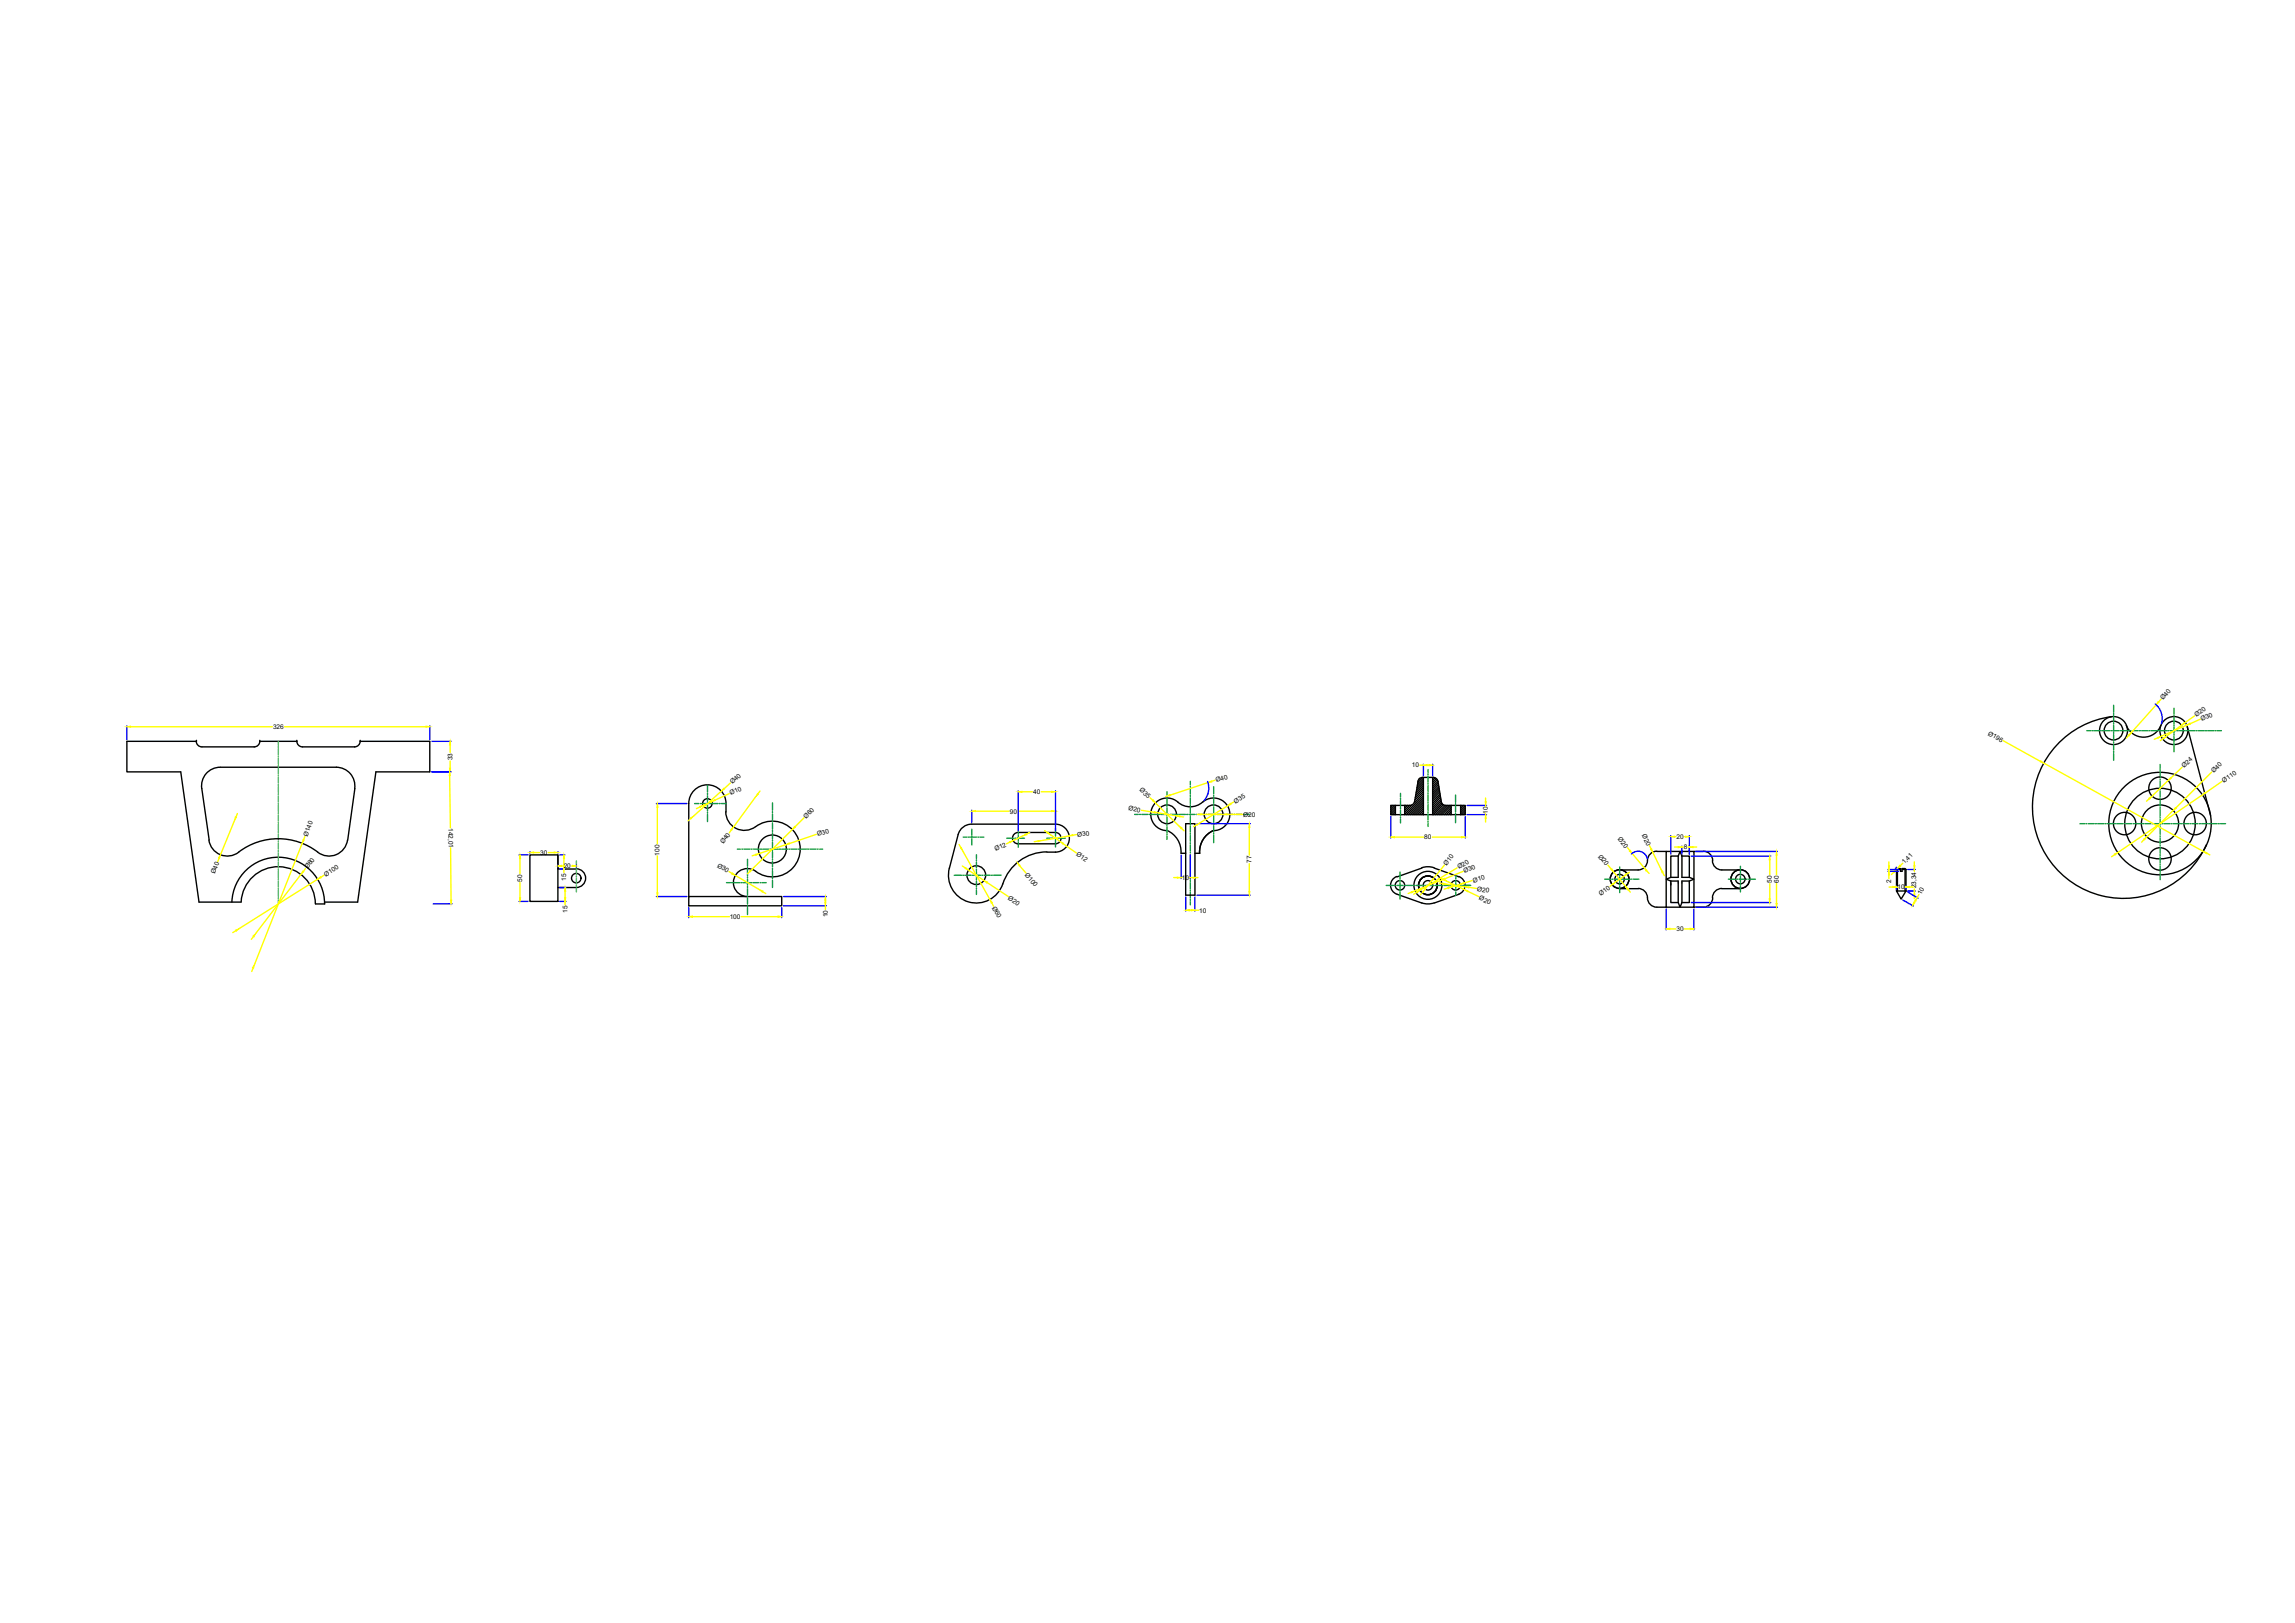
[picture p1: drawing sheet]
<svg xmlns="http://www.w3.org/2000/svg" width="420mm" height="297mm" viewBox="0 0 420 297" stroke-linecap="round" stroke-linejoin="round" font-family="sans-serif">
<defs><g id="words">
<g font-size="1.2">
<text x="396" y="128.2" transform="rotate(-49 396 128.2)">Ø40</text>
<text x="402.1" y="131.3" transform="rotate(-36 402.1 131.3)">Ø20</text>
<text x="403.1" y="132" transform="rotate(-24 403.1 132)">Ø30</text>
<text x="50" y="133.4">326</text>
<text x="363.9" y="134.5" transform="rotate(29 363.9 134.5)">Ø196</text>
<text x="82.8" y="139.1" transform="rotate(-90 82.8 139.1)">33</text>
<text x="134.1" y="143.6" transform="rotate(-42 134.1 143.6)">Ø40</text>
<text x="222.7" y="143.2" transform="rotate(-18 222.7 143.2)">Ø40</text>
<text x="258.5" y="140.5">10</text>
<text x="399.9" y="140.6" transform="rotate(-43 399.9 140.6)">Ø24</text>
<text x="405.3" y="141.5" transform="rotate(-44 405.3 141.5)">Ø40</text>
<text x="407.1" y="143.3" transform="rotate(-34 407.1 143.3)">Ø110</text>
<text x="133.8" y="145.6" transform="rotate(-24 133.8 145.6)">Ø10</text>
<text x="147.6" y="149.9" transform="rotate(-46 147.6 149.9)">Ø60</text>
<text x="184.9" y="148.9">90</text>
<text x="189.2" y="145.3">40</text>
<text x="206.5" y="148.3" transform="rotate(10 206.5 148.3)">Ø20</text>
<text x="208.6" y="144.7" transform="rotate(44 208.6 144.7)">Ø35</text>
<text x="226.2" y="147.1" transform="rotate(-32 226.2 147.1)">Ø35</text>
<text x="227.6" y="149.5">Ø20</text>
<text x="272.4" y="149" transform="rotate(-90 272.4 149)">10</text>
<text x="56.3" y="153.1" transform="rotate(-69 56.3 153.1)">Ø140</text>
<text x="82.1" y="151.6" transform="rotate(89 82.1 151.6)">142,01</text>
<text x="132.4" y="154.6" transform="rotate(-53 132.4 154.6)">Ø40</text>
<text x="149.7" y="153.1" transform="rotate(-18 149.7 153.1)">Ø30</text>
<text x="182.3" y="155.8" transform="rotate(-26 182.3 155.8)">Ø12</text>
<text x="197.3" y="153.2" transform="rotate(-9 197.3 153.2)">Ø30</text>
<text x="260.8" y="153.6">80</text>
<text x="296.1" y="153.6" transform="rotate(50 296.1 153.6)">Ø20</text>
<text x="300.6" y="152.9" transform="rotate(64 300.6 152.9)">Ø20</text>
<text x="306.9" y="153.5">20</text>
<text x="308.3" y="155.4">8</text>
<text x="39.4" y="160" transform="rotate(-68 39.4 160)">Ø40</text>
<text x="56.3" y="159.1" transform="rotate(-53 56.3 159.1)">Ø80</text>
<text x="59.6" y="160.5" transform="rotate(-32 59.6 160.5)">Ø100</text>
<text x="95.6" y="161.4" transform="rotate(-90 95.6 161.4)">50</text>
<text x="98.9" y="156.5">30</text>
<text x="103.2" y="158.9">20</text>
<text x="103.7" y="161.2" transform="rotate(-90 103.7 161.2)">15</text>
<text x="120.8" y="156.6" transform="rotate(-90 120.8 156.6)">100</text>
<text x="131.2" y="158.7" transform="rotate(30 131.2 158.7)">Ø30</text>
<text x="187.6" y="160.1" transform="rotate(50 187.6 160.1)">Ø100</text>
<text x="197" y="156.5" transform="rotate(35 197 156.5)">Ø12</text>
<text x="216.4" y="161">10</text>
<text x="229.1" y="157.9" transform="rotate(-90 229.1 157.9)">77</text>
<text x="264.8" y="158.5" transform="rotate(-51 264.8 158.5)">Ø10</text>
<text x="267.1" y="159.1" transform="rotate(-32 267.1 159.1)">Ø20</text>
<text x="268.1" y="159.8" transform="rotate(-22 268.1 159.8)">Ø30</text>
<text x="269.8" y="161.5" transform="rotate(-16 269.8 161.5)">Ø10</text>
<text x="292.6" y="156.8" transform="rotate(51 292.6 156.8)">Ø20</text>
<text x="324.4" y="161.6" transform="rotate(-90 324.4 161.6)">50</text>
<text x="325.7" y="161.6" transform="rotate(-90 325.7 161.6)">60</text>
<text x="346.2" y="161.6" transform="rotate(-90 346.2 161.6)">2</text>
<text x="348.6" y="158.2" transform="rotate(-45 348.6 158.2)">1,41</text>
<text x="103.9" y="167.1" transform="rotate(-90 103.9 167.1)">15</text>
<text x="151.5" y="167.9" transform="rotate(-90 151.5 167.9)">10</text>
<text x="181.6" y="166.2" transform="rotate(61 181.6 166.2)">Ø60</text>
<text x="184.5" y="164.5" transform="rotate(34 184.5 164.5)">Ø20</text>
<text x="219.5" y="167">10</text>
<text x="270.4" y="163.1" transform="rotate(9 270.4 163.1)">Ø20</text>
<text x="270.7" y="164.6" transform="rotate(26 270.7 164.6)">Ø20</text>
<text x="293.1" y="164" transform="rotate(-36 293.1 164)">Ø10</text>
<text x="347.4" y="162.8">10</text>
<text x="350.8" y="162.6" transform="rotate(-90 350.8 162.6)">23,34</text>
<text x="351.7" y="163.9" transform="rotate(-61 351.7 163.9)">10</text>
<text x="133.6" y="168.2">100</text>
<text x="306.9" y="170.4">30</text>
</g>
</g></defs>
<!-- layer: 0 -->
<g fill="none" stroke="#000" stroke-width=".25">
<path d="M35.9 135.7a1.04 1.04 0 0 0 1.1 1h9.6a1.04 1.04 0 0 0 1-1M36 135.7h-12.8v5.6h9.9l3.3 23.8h7.7M36 135.7h.1M47.6 135.7h.1M47.6 135.7h6.7M54.3 135.7a1.04 1.04 0 0 0 1.1 1h9.5M54.3 135.7h.1M65.9 135.7h.1M65.9 135.7h12.8v5.6h-9.9l-3.3 23.8h-6M65.9 135.7a1.04 1.04 0 0 1-1 1M386.6 131.2a16.7 16.7 0 0 0-11.3 26.4 16.7 16.7 0 0 0 28.6-3M389.3 132.8a3.4 3.4 0 0 0 3.1 2.1 3.4 3.4 0 0 0 3.2-2.1"/>
<path d="M400.5 133.1l4.2 16.1M38.2 153.7a3.4 3.4 0 0 0 5.5 2.3M38.3 153.8l-1.4-9.5a3.4 3.4 0 0 1 3.4-3.9h21.3a3.4 3.4 0 0 1 3.3 3.9l-1.2 9.5M43.7 156a11.9 11.9 0 0 1 14.5 0M63.6 153.7a3.4 3.4 0 0 1-5.4 2.3M97 156.5h5.1v8.5h-5.1zM102.1 156.5v2.5h3.4M105.5 159a1.71 1.71 0 0 1 1.7 1.7 1.71 1.71 0 0 1-1.7 1.7M132.9 148.6a3.4 3.4 0 0 0 1.9 3 3.4 3.4 0 0 0 3.5-.3M132.9 148.6a4.6 4.6 0 0 0-1-4 3.4 3.4 0 0 0-3.7-.7 3.4 3.4 0 0 0-2.1 3.1v17.1M138.3 151.3a5.1 5.1 0 0 1 7 .8 5.1 5.1 0 0 1-.4 7 5.1 5.1 0 0 1-7 .1 2.56 2.56 0 0 0-3.6 1.8 2.56 2.56 0 0 0 2.5 3.1M173.8 158.9a5.1 5.1 0 0 0 3.5 6.2 5.1 5.1 0 0 0 6.3-3.3"/>
<path d="M185.8 152.6l.6-.2h6.8a1.04 1.04 0 0 1 1.1 1 1.04 1.04 0 0 1-1.1 1h-6.8a1.04 1.04 0 0 1-1-.7 1.04 1.04 0 0 1 .4-1.1zM191.7 155.9a8.5 8.5 0 0 0-8.1 5.9M191.7 156a3.6 3.6 0 0 0 3.5-1 2.56 2.56 0 0 0 .3-2.7 2.56 2.56 0 0 0-2.3-1.5h-15.3a2.56 2.56 0 0 0-2.5 1.9l-1.6 6.2M215.6 146.8a3.4 3.4 0 0 0 4.6 0M215.7 146.8a2.98 2.98 0 0 0-4.8 1.2 2.98 2.98 0 0 0 2.8 4 4.2 4.2 0 0 1 2.5 4.2h.9M217.1 150.7h1.7v13.1h-1.7zM218.8 156.2h.9M220.2 146.8a2.98 2.98 0 0 1 4.8 1.2 2.98 2.98 0 0 1-2.8 4 4.2 4.2 0 0 0-2.6 4.2M255 147.4l-.4 .4M255.4 147.4l-.8 .8M255.5 147.7l-.9 .8M255.5 148.1l-.9 .8"/>
<path d="M255.5 148.5l-.7 .6M255.5 148.8l-.3 .3M255.5 147.4v1.7M257.2 147.4v1.7M257.3 147.4l-.1 .1M257.7 147.4l-.5 .5M258 147.4l-.8 .9M258.5 147.3l-1.3 1.4M259.6 143l-.6 3.7a.87 .87 0 0 1-.9 .7M260 142.5l-.2 .1M260.3 158.8l.9-.2 1.4 .2M260.3 158.9l-4.5 1.6"/>
<path d="M260.4 142.3a.87 .87 0 0 0-.8 .7M260.5 142.3h1.9M260.5 142.3l-.9 .9M260.6 142.6l-1.1 1.1M260.6 143l-1.2 1.1M260.6 143.3l-1.2 1.3M260.6 143.7l-1.3 1.3M260.6 144.1l-1.4 1.4M260.6 144.5l-1.5 1.5M260.6 144.9l-1.6 1.5M260.6 145.2l-1.7 1.7M260.6 145.7l-3.4 3.4"/>
<path d="M260.6 146.1l-3.1 3M260.6 146.4l-2.7 2.7M260.6 146.8l-2.3 2.3M260.6 147.2l-2 1.9M260.6 147.6l-1.6 1.5M260.6 148l-1.2 1.1M260.6 148.3l-.8 .8M260.6 148.7l-.4 .4M260.6 142.3l-.1 6.8M262.3 143.9l1-.9 .5 3.7M262.3 142.3v6.8M262.4 142.3a.87 .87 0 0 1 .8 .7"/>
<path d="M262.4 142.3l-.1 .1M262.6 158.9l4.5 1.6M262.7 142.4l-.4 .4M263 142.5l-.7 .7M263.1 142.7l-.8 .9M263.3 143.3l-1 1M263.3 143.6l-1 1.1M263.4 144l-1.1 1.1M263.5 144.3l-1.2 1.2M263.5 144.6l-1.2 1.2M263.6 144.9l-1.3 1.3M263.6 145.3l-1.3 1.3"/>
<path d="M263.7 145.6l-1.4 1.4M263.7 145.9l-1.4 1.5M263.8 146.3l-1.5 1.5M263.8 146.7a.87 .87 0 0 0 .9 .7h3.6v1.7h-13.7v-1.7h3.5M263.8 146.6l-1.5 1.6M263.9 146.9l-1.6 1.6M264 149.1l1.7-1.7v1.7M264.1 147.1l-1.8 1.8M264.3 147.3l-1.8 1.8M264.6 147.4l-1.8 1.7M265 147.4l-1.8 1.7M265.3 147.4l-1.7 1.7"/>
<path d="M265.7 147.8l-1.3 1.3M265.7 148.2l-.9 .9M265.7 148.5l-.5 .6M265.7 148.9l-.2 .2M267.4 147.4v1.7l.9-.8M267.6 147.4l-.2 .2M268 147.4l-.6 .6M268.3 147.5l-.9 .9M268.3 147.9l-.9 .9M268.3 148.7l-.5 .4M268.3 149.1h-.1M296.5 159.2h3.4"/>
<path d="M303.3 155.8a1.86 1.86 0 0 0-1.8 2.2 1.72 1.72 0 0 1-1.6 1.2M303.3 155.8h1.7M305 155.8h5.1v10.2h-5.1zM307.2 156.7h-1.3v3.9M307.2 156.7l.4-.9 .3 .9M307.2 156.7v3.9h-1.3M307.9 156.7h1.4v3.9M307.9 156.7v3.9h1.4M310.1 155.8h1.8M311.8 155.8a1.71 1.71 0 0 1 1.7 1.7M313.5 157.5a1.71 1.71 0 0 0 1.7 1.7M315.2 159.2h3.4"/>
<path d="M347.2 159.1h.7M347.4 159.1v4M348.2 159.1h.7M348.8 159.1v4M348.9 159.1l-.1-.1h-.6v.5h-.3v-.5h-.5l-.2 .1v4M348.9 159.1v4M42.5 165.1a8.5 8.5 0 0 1 8.6-8.2 8.5 8.5 0 0 1 8.3 8.5M44.1 165.1a6.8 6.8 0 0 1 7-6.5 6.8 6.8 0 0 1 6.6 6.8M57.8 165.4h1.7M102.1 162.4h3.4M126.1 164.1h17v1.7h-17zM255.7 160.4a1.71 1.71 0 0 0-1.1 1.6 1.71 1.71 0 0 0 1.1 1.6"/>
<path d="M255.8 163.7l4.5 1.6M260.3 165.2l1.3 .2 1-.2M267.1 160.4a1.71 1.71 0 0 1 1.1 1.6 1.71 1.71 0 0 1-1.1 1.6M267.1 163.7l-4.5 1.6M296.5 162.6h3.4M299.9 162.6a1.86 1.86 0 0 1 1.8 2.2 1.72 1.72 0 0 0 1.6 1.2M303.3 166h1.7M305.9 161.6v3.6h1.3M305.9 160.6l-.9 .3 .9 .3M305.9 161.2h1.3v4M305.9 161.2v.8M307.2 165.2l.4 .8 .3-.8"/>
<path d="M309.3 160.6l.8 .3-.8 .3v4h-1.4M309.3 161.2h-1.4v4M310.1 166h1.8M313.5 164.3a1.71 1.71 0 0 1-1.7 1.7M315.2 162.6a1.71 1.71 0 0 0-1.7 1.7M315.2 162.6h3.4M347.2 163.1h1.7l-.8 1.4z"/>
<circle cx="386.9" cy="133.7" r="2.56"/>
<circle cx="386.9" cy="133.7" r="1.71"/>
<circle cx="398" cy="133.7" r="2.56"/>
<circle cx="398" cy="133.7" r="1.71"/>
<circle cx="129.5" cy="147" r=".87"/>
<circle cx="141.4" cy="155.4" r="2.56"/>
<circle cx="213.7" cy="149" r="1.71"/>
<circle cx="222.2" cy="149" r="1.71"/>
<circle cx="389" cy="150.7" r="2.05"/>
<circle cx="395.4" cy="150.7" r="9.4"/>
<circle cx="395.4" cy="150.7" r="6.5"/>
<circle cx="395.4" cy="150.7" r="3.4"/>
<circle cx="395.4" cy="144.3" r="2.05"/>
<circle cx="395.4" cy="157.2" r="2.05"/>
<circle cx="401.9" cy="150.7" r="2.05"/>
<circle cx="105.5" cy="160.7" r=".87"/>
<circle cx="178.7" cy="160.2" r="1.71"/>
<circle cx="256.3" cy="162" r=".87"/>
<circle cx="261.4" cy="162" r="2.56"/>
<circle cx="261.4" cy="162" r="1.71"/>
<circle cx="261.4" cy="162" r=".87"/>
<circle cx="266.5" cy="162" r=".87"/>
<circle cx="296.5" cy="160.9" r="1.71"/>
<circle cx="296.5" cy="160.9" r=".87"/>
<circle cx="318.6" cy="160.9" r="1.71"/>
<circle cx="318.6" cy="160.9" r=".87"/>
</g>
<g fill="none" stroke="#58ba48" stroke-width=".25">
<path d="M51 135.7v.7M51 136.6v.2M51 137v1.1M51 138.3v.3M51 138.8v1.1M51 140.1v.2M51 140.5v1.1M51 141.8v.2M51 142.2v1.1M51 143.6v.2M51 144v1M51 145.2v.3"/>
<path d="M51 145.7v1.1M51 147v.2M51 147.4v1.1M51 148.7v.2M51 149.1v1.1M51 150.5v.2M51 150.9v1.1M51 152.2v.2M51 152.6v1.1M51 153.9v.2M51 154.3v1.1M51 155.6v.3"/>
<path d="M51 156.1v1M51 157.4v.2M51 157.8v1.1M51 159.1v.2M51 159.5v1.1M105.5 157.6v.8M105.5 158.6v.2M105.5 159v1.1M51 160.8v.2M51 161.2v1.1M51 162.6v.2M51 163v1"/>
<path d="M51 164.3v.2M51 164.7v.7M105.5 160.3v.2M105.5 160.7v1.1M105.5 162v.3M105.5 162.5v.7"/>
</g>
<g fill="none" stroke="#00f" stroke-width=".25">
<path d="M23.2 132.8v2.5M78.7 132.8v2.5M79.1 135.7h3.5M260.6 139.9v2M262.3 139.9v2M394.6 128.9a3.4 3.4 0 0 1 1.1 3.6M82.5 141.2l-3.4 .1h3.5M95 156.5h1.7M97 155.9v.2M102.1 155.9v.2M102.1 158.3v.4M102.5 156.5h.9"/>
<path d="M102.5 159h.9M105.5 158.3v.4M120.2 147.1h5.6M177.9 148.3v2.2M186.4 144.7v7.3M193.2 144.7v7.3M216.2 156.5v4.3M217.9 156.5v4.3M219.1 150.7h9.8M221.1 143a3.4 3.4 0 0 1-.7 3.6M254.6 149.4v4M268.3 149.4v4"/>
<path d="M268.6 147.4h3.5M268.6 149.1h3.5M298.7 156.3a1.71 1.71 0 0 1 2.9 .9M305.9 153v3.3M307.9 154.9v1.4M309.3 153v3.3M309.6 156.7h14.6M310.5 155.8h14.9M345.6 159.1h2M345.6 159.5h2M347 158.9l.1 .1M347.2 158.7l.1 .1"/>
<path d="M349.3 159.1h1.3M82.7 165.4h-3.4M95 165h1.7M102.5 165h1.1M102.5 162.4h1.1M120.2 164.1h5.6M126.1 166.1v1.8M143.1 166.1v1.8M143.5 164.1h7.8M143.5 165.8h7.8M217.1 164.2v2.6M218.8 164.2v2.6"/>
<path d="M219.1 163.8h9.8M305 166.4v3.8M309.6 165.2h14.6M310.1 166.4v3.8M310.5 166h14.9M347.2 162.2v.5M348.3 164.7l2 1.1M348.9 162.2v.5M349.2 163.2l1.9 1.2M349.3 163.1h1.3"/>
</g>
<g fill="none" stroke="#ff0" stroke-width=".25">
<path d="M23.9 133h26M52.1 133h25.9M82.4 136.4v1.3M82.4 139.3v1.3M366.7 135.6l6.9 3.8M374.2 139.7l29.2 16.1M389.7 134.6l-.4 .5M394.7 129l-4.5 5.1M395 135l-.6 .3M395.6 128l-.4 .5M396.1 135.1l-.6 .5M399.4 132.8l-2.8 1.9"/>
<path d="M400.3 132.7l-4.6 2M401.8 131l-1.9 1.3M402.8 131.6l-1.8 .9M40.1 157.1l-.2 .6M43 150.1l-2.6 6.3M43.5 148.9l-.3 .6M55.3 154.3l-8.7 22.2M55.8 153.1l-.2 .6M55.9 159l-.4 .5M82.3 141.9l.2 9.6M82.5 155.2l.1 9.5M95.2 157.1v2.8"/>
<path d="M97.7 156h1.1M100.4 156h1.1M102.8 158.5h.3M103.2 157.1v1.2M103.2 159v.7M104.6 158.5h.2M120.3 147.7v6.8M120.3 156.6v6.8M126.5 149.8l-.5 .4M128.1 147.7l-.6 .3M130.3 146.7l-1.6 .7M132.1 144.8l-5.1 4.6"/>
<path d="M133.5 159.5l.6 .4M133.5 145.2l-2.6 1.2M133.7 143.3l-1.1 1.1M133.9 151.9l-.4 .5M137.3 159.5l-.5 .4M138.3 145.8l-4 5.5M138.4 156.4l-.7 .2M139.1 144.8l-.3 .5M143.8 154.6l-4.8 1.6M145.1 151.8l-7.3 7.2M147.2 149.6l-1.7 1.7M149.5 152.7l-5 1.7"/>
<path d="M175.6 154.6l.3 .6M176.2 158.5l.6 .4M176.3 155.7l5 9M177.3 159.3l2.9 1.9M178.6 148.5h6.2M184.9 154.1l-.6 .3M186.3 148.5h6.2M186.7 158.5l1.1 1.3M187.1 144.9h1.9M187.3 153l-1.8 .8M188.5 152.4l-.6 .3M190 153.9l-.7 .2"/>
<path d="M190.6 144.9h1.9M191.2 152l.6 .4M192.4 152.8l1.6 1.2M194.6 154.4l2.5 1.7M195.7 153l-5 .8M197.1 152.7l-.7 .2M208.9 148.3l2.4 .4M210.6 146l.5 .5M211.6 147l4.2 4.1M212 148.8l3.4 .5M214.1 145.6l-.7 .2M216 149.4l.7 .1"/>
<path d="M216.3 151.6l.5 .5M219.1 151l-.6 .3M219.1 149.1h.7M220.5 149.1h3.4M221.2 143.2l-6.5 2.2M222.4 142.8l-.6 .2M224.6 149.1h2.9M224.7 147.5l-5 3.1M225.9 146.8l-.6 .3M228.7 151.4v5.1M228.7 158.1v5.1M255.3 153.2h5.3"/>
<path d="M259.9 140h.7M261.3 140h.3M262.2 153.2h5.4M264.4 158.3l-2 2.6M266.8 158.8l-3.3 2M267.9 159.5l-3.5 1.4M272 146.1v.6M272 147.4v.1M272 149v.1M272 149.8v.7M294.4 158.3l.6 .8M295.4 159.6l2.2 2.6"/>
<path d="M298 155.2l.4 .5M298.3 159.6l-.5 .4M298.8 156.2l2.2 2.6M301.4 159.3l.5 .6M302 154.8l.3 .6M302.6 156l1.5 3M304.4 159.6l.3 .7M306.6 153.1h.2M306.6 155h.6M307.9 155h.3M308.4 153.1h.2M309.1 155h.2"/>
<path d="M310 155h.6M324 157.4v2.7M325.2 156.5v3.6M345.8 157.7v.8M345.8 159.1v.4M346.7 159.6l-.4 .5M347.4 159l-.2 .1M348.3 158l-.4 .5M350.5 157.7v.8M350.5 159.1v.4M387.1 156.4l-.5 .4M392.5 153.6l-.4 .5"/>
<path d="M393.5 146.2l-.5 .4M396.9 142.9l-2.9 2.8M397.8 148.3l-4.7 4.9M399.5 140.4l-2.1 2M403.2 145.5l-15.5 10.5M404 156.1l.6 .4M404.9 141.3l-6.6 6.6M406.8 143l-3 2.1M43.2 170.3l-.6 .4M46.3 177.2l-.2 .6M46.4 171.4l-.4 .5M55.1 160l-8.3 10.9"/>
<path d="M58.2 160.9l-14.4 9.1M59.3 160.2l-.6 .4M95.2 161.5v2.8M103.4 163.1v1.2M103.4 165v.7M126.8 167.8h6.7M134.6 160.2l4.4 2.6M135.7 167.8h6.7M139.6 163.2l.6 .3M151.1 164.8v.3M151.1 165.8v.7M180.7 161.5l3.9 2.6"/>
<path d="M181.6 165.3l.3 .6M214.9 160.6h.6M216.2 160.6h.2M217.7 166.6h.4M217.8 160.6h.1M218.6 160.6h.7M218.8 166.6h.7M258.4 163.3l-.6 .2M259.4 163.3l-.6 .4M260.5 163.3l-.5 .5M261.9 161.4l-1 1.3M262.9 161.2l-2.9 1.7"/>
<path d="M263.5 161.6l.7 .1M263.8 160.7l.6 .3M263.8 161.1l-4.7 1.9M264.9 161.8l3.3 .5M265 161.3l3.1 1.5M265.1 162.5l-.7 .2M267.4 161.8l-1.7 .5M268.7 163.1l2.1 1M268.9 162.4l1.4 .2M269.5 161.2l-1.5 .4M295.3 161.8l-.5 .4M297.2 160.4l-1.4 1"/>
<path d="M298 162.8l.5 .5M305.7 170h1.1M308.3 170h1.1M324 161.7v2.8M325.2 161.7v3.7M345.8 160.1v.7M345.8 162.3h.7M347.2 162.3h.1M348.8 162.3h.1M349.6 162.3h.7M350.5 162.7v.4M350.5 163.8v.7"/>
<path d="M350.6 164.9l-.1 .2M351.3 163.7l-.3 .6"/>
</g>
<g fill="#ff0" stroke="#ff0" stroke-width=".18">
<path d="M97 156l.7-.1v.2z"/>
<path d="M101.5 155.9l.6 .1-.6 .1z"/>
<path d="M95.2 156.5l.1 .6h-.2z"/>
<path d="M95.1 164.3h.2l-.1 .7z"/>
<path d="M103.2 156.5l.2 .6h-.2z"/>
<path d="M103.2 158.3h.2l-.2 .7z"/>
<path d="M102.1 158.5l.7-.1v.2z"/>
<path d="M104.8 158.4l.7 .1-.7 .1z"/>
<path d="M103.4 162.4l.2 .7h-.2z"/>
<path d="M103.4 164.3h.2l-.2 .7z"/>
<path d="M23.2 133l.7-.1v.2z"/>
<path d="M78 132.9l.7 .1-.7 .1z"/>
<path d="M82.4 135.7l.1 .7h-.2z"/>
<path d="M82.3 140.6h.2l-.1 .7z"/>
<path d="M46.3 171.3l.5-.4-.3 .6z"/>
<path d="M55.4 159.4l.2 .2-.5 .4z"/>
<path d="M43.1 170.2l.7-.2-.5 .4z"/>
<path d="M58.2 160.9l.5-.5 .1 .3z"/>
<path d="M43.1 149.5l.2 .1-.3 .5z"/>
<path d="M40.4 156.4l-.2 .7-.2-.1z"/>
<path d="M46.6 176.5l-.2 .7-.2-.1z"/>
<path d="M55.5 153.7l.2 .1-.4 .5z"/>
<path d="M82.3 141.3l.2 .6h-.3z"/>
<path d="M82.5 164.7h.2l-.1 .7z"/>
<path d="M120.3 147.1l.2 .6h-.2z"/>
<path d="M120.3 163.4h.2l-.2 .7z"/>
<path d="M151.1 164.1l.1 .7h-.2z"/>
<path d="M151 165.1h.2l-.1 .7z"/>
<path d="M126.4 149.7l.6-.3-.5 .5z"/>
<path d="M132.5 144.3l.1 .1-.5 .4z"/>
<path d="M128.1 147.6l.6-.2-.5 .4z"/>
<path d="M130.3 146.7l.5-.4 .2 .2z"/>
<path d="M137.2 159.4l.6-.4-.4 .6z"/>
<path d="M145.4 151.3l.2 .1-.5 .4z"/>
<path d="M138.3 156.3l.7-.1-.6 .3z"/>
<path d="M143.8 154.6l.7-.3v.2z"/>
<path d="M139 162.8l.7 .3-.1 .2z"/>
<path d="M134.1 159.8l.5 .4-.6-.2z"/>
<path d="M138.7 145.2l.1 .2-.5 .4z"/>
<path d="M133.8 151.8l.5-.5-.3 .6z"/>
<path d="M126.1 167.8l.7-.2v.3z"/>
<path d="M142.4 167.6l.7 .2-.7 .1z"/>
<path d="M177.9 148.5l.7-.2v.2z"/>
<path d="M192.5 148.3l.7 .2h-.7z"/>
<path d="M176.8 158.8l.5 .5-.6-.3z"/>
<path d="M180.2 161.2l.6 .2-.1 .2z"/>
<path d="M175.8 155.2l.2-.1 .3 .6z"/>
<path d="M181.3 164.7l.4 .5-.2 .1z"/>
<path d="M190 153.8h.7l-.6 .3z"/>
<path d="M195.7 153l.7-.3v.3z"/>
<path d="M191.9 152.3l.5 .5-.6-.3z"/>
<path d="M194 154l.7 .3-.2 .2z"/>
<path d="M186.4 144.9l.7-.1v.2z"/>
<path d="M192.5 144.8l.7 .1-.7 .1z"/>
<path d="M187.3 153l.6-.4 .1 .2z"/>
<path d="M184.8 154.1l.7-.3-.6 .4z"/>
<path d="M186.3 157.9l.5 .5-.2 .1z"/>
<path d="M228.7 150.7l.1 .7h-.2z"/>
<path d="M228.6 163.2h.2l-.1 .6z"/>
<path d="M217.1 166.6l.6-.1v.2z"/>
<path d="M218.1 166.5l.7 .1-.7 .1z"/>
<path d="M215.5 160.5l.7 .1-.7 .1z"/>
<path d="M217.9 160.6l.7-.1v.2z"/>
<path d="M215.8 151.1l.6 .4-.2 .2z"/>
<path d="M211 146.6l.1-.2 .5 .6z"/>
<path d="M215.4 149.3h.7l-.1 .2z"/>
<path d="M211.4 148.5l.6 .3h-.7z"/>
<path d="M219 150.9l.7-.3-.6 .4z"/>
<path d="M224.7 147.5l.5-.5 .2 .2z"/>
<path d="M219.8 148.9l.7 .2h-.7z"/>
<path d="M223.9 149.1l.7-.2v.2z"/>
<path d="M214 145.5l.7-.1-.6 .3z"/>
<path d="M221.2 143.2l.6-.3 .1 .2z"/>
<path d="M254.6 153.2l.7-.1v.2z"/>
<path d="M267.6 153.1l.7 .1-.7 .1z"/>
<path d="M271.9 146.7h.2l-.1 .7z"/>
<path d="M272 149.1l.1 .7h-.2z"/>
<path d="M258.4 163.2l.7-.2-.6 .4z"/>
<path d="M263.8 161.1l.6-.4 .1 .3z"/>
<path d="M259.3 163.2l.7-.3-.6 .5z"/>
<path d="M262.9 161.2l.5-.5 .1 .3z"/>
<path d="M260.4 163.2l.5-.5-.4 .6z"/>
<path d="M262.3 160.8l.2 .2-.6 .4z"/>
<path d="M265 162.4l.7-.1-.6 .3z"/>
<path d="M267.4 161.8l.6-.3v.3z"/>
<path d="M264.2 161.6l.7 .2h-.8z"/>
<path d="M268.2 162.3h.7v.2z"/>
<path d="M264.4 160.9l.6 .4-.6-.2z"/>
<path d="M268.1 162.8l.6 .2-.1 .2z"/>
<path d="M261.6 139.9l.7 .1-.7 .2z"/>
<path d="M260.6 140l.7-.1v.3z"/>
<path d="M297.6 162.2l.5 .5-.2 .2z"/>
<path d="M294.9 159.2l.2-.2 .3 .6z"/>
<path d="M297.7 159.9l.1 .2-.6 .3z"/>
<path d="M295.2 161.8l.6-.4-.5 .5z"/>
<path d="M301 158.8l.5 .5-.1 .1z"/>
<path d="M298.3 155.8l.2-.2 .3 .6z"/>
<path d="M304.1 159l.4 .6-.2 .1z"/>
<path d="M302.2 155.4l.2-.1 .2 .7z"/>
<path d="M325.2 155.8l.2 .7h-.3z"/>
<path d="M325.1 165.4h.3l-.2 .6z"/>
<path d="M324 156.7l.1 .7h-.2z"/>
<path d="M323.9 164.5h.2l-.1 .7z"/>
<path d="M305 170l.7-.1v.2z"/>
<path d="M309.4 169.9l.7 .1-.7 .1z"/>
<path d="M305.9 153.1l.7-.1v.2z"/>
<path d="M308.6 153l.7 .1-.7 .1z"/>
<path d="M307.2 154.9l.7 .1-.7 .2z"/>
<path d="M309.3 155l.7-.1v.3z"/>
<path d="M350.4 158.5h.2l-.1 .6z"/>
<path d="M350.5 163.1l.1 .7h-.2z"/>
<path d="M346.7 159.5l.5-.4-.4 .6z"/>
<path d="M347.8 158.4l.2 .1-.6 .5z"/>
<path d="M348.9 162.3l.7-.1v.2z"/>
<path d="M346.5 162.2l.7 .1-.7 .1z"/>
<path d="M345.7 158.5h.2l-.1 .6z"/>
<path d="M345.8 159.5l.1 .6h-.2z"/>
<path d="M350.4 165.1l.2 .1-.5 .5z"/>
<path d="M351 164.3l-.2 .6-.3-.1z"/>
<path d="M395 135l.7-.3-.6 .4z"/>
<path d="M400.3 132.7l.6-.4 .1 .2z"/>
<path d="M396 135l.6-.3-.5 .5z"/>
<path d="M399.9 132.2l.1 .2-.6 .4z"/>
<path d="M389.7 134.5l.5-.4-.4 .6z"/>
<path d="M395.1 128.4l.2 .2-.6 .4z"/>
<path d="M387.1 156.3l.6-.3-.5 .5z"/>
<path d="M403.2 145.5l.5-.5 .1 .2z"/>
<path d="M392.5 153.5l.6-.3-.5 .5z"/>
<path d="M398.3 147.8l.1 .2-.6 .3z"/>
<path d="M393.4 146.1l.6-.4-.4 .6z"/>
<path d="M397.3 142.3l.2 .2-.6 .4z"/>
<path d="M403.4 155.8l.6 .2-.1 .3z"/>
<path d="M373.6 139.2l.6 .5-.7-.3z"/>
</g>
<g fill="none" stroke="#139b48" stroke-width=".25">
<path d="M382 133.7h.8M383 133.7h.2M383.4 133.7h1.1M384.8 133.7h.2M385.2 133.7h1.1M386.5 133.7h.2M386.9 133.7h1.1M387 129.1v1.2M387 130.6v.2M387 131v1.1M387 132.3v.2M387 132.7v1.1"/>
<path d="M387 134v.2M387 134.5v1M387 135.8v.2M387 136.2v1M387 137.5v.2M387 137.9v1.2M388.2 133.7h.2M388.6 133.7h1.1M389.9 133.7h.2M390.4 133.7h1M391.7 133.7h.2M392.1 133.7h1.1"/>
<path d="M393.4 133.7h.2M393.8 133.7h1.1M395.1 133.7h.2M395.5 139.9v.7M395.5 133.7h1.1M396.9 133.7h.2M397.3 133.7h1.1M398 129.6v1.1M398 130.9v.2M398 131.3v1.1M398 132.6v.2M398 133.1v1.1"/>
<path d="M398 134.4v.2M398 134.8v1.1M398 136.1v.2M398 136.5v1.1M398.6 133.7h.2M399 133.7h1.1M400.3 133.7h.2M400.8 133.7h1M402 133.7h.2M402.5 133.7h1M403.8 133.7h.2M404.2 133.7h1.1"/>
<path d="M405.5 133.7h.2M405.9 133.7h.8M127.2 147.1h.8M128.2 147.1h.2M128.6 147.1h1.1M129.5 143.7v1.2M129.5 145.2v.2M129.5 145.6v1.1M129.5 146.9v.2M129.5 147.3v1.1M129.5 148.6v.2M129.5 149.1v1.3"/>
<path d="M129.9 147.1h.3M130.4 147.1h1M131.6 147.1h.3M132.1 147.1h.8M135 155.4h.5M135.8 155.4h.2M136.2 155.4h1.1M136.8 157.3v1.2M136.8 158.8v.2M136.8 159.2v1.1M137.5 155.4h.2M138 155.4h1"/>
<path d="M139.2 155.4h.2M139.6 155.4h1.1M141 155.4h.2M141.4 155.4h1.1M141.4 146.9v1.4M141.4 148.5v.3M141.4 149v1M141.4 150.2v.3M141.4 150.7v1.1M141.4 152v.2M141.4 152.4v1.1M141.4 153.7v.2"/>
<path d="M141.4 154.1v1.1M141.4 155.4v.3M141.4 155.9v1.1M141.4 157.2v.2M141.4 157.6v1.1M141.4 158.9v.2M141.4 159.3v1.1M142.7 155.4h.2M143.1 155.4h1.1M144.4 155.4h.2M144.9 155.4h1.1M146.2 155.4h.2"/>
<path d="M146.6 155.4h1M147.9 155.4h.2M148.3 155.4h1.1M149.6 155.4h.2M150.1 155.4h.5M176.3 153.2h.8M177.3 153.2h.2M177.7 153.2h1.1M177.9 151.8v1.1M177.9 153.1v.2M177.9 153.5v1.1M178.8 156.4v.7"/>
<path d="M178.8 157.4v.2M178.8 157.8v1M178.8 159.1v.2M178.8 159.5v1.1M179 153.2h.2M179.4 153.2h.7M184.3 153.4h1.3M185.8 153.4h.2M186.3 153.4h1.3M186.4 151.6v.5M186.4 152.4v.2M186.4 152.8v1.1"/>
<path d="M186.4 154.1v.2M186.4 154.5v.6M191.6 153.4h1.4M193.2 153.2v.2h.2M193.2 151.6v1.4M193.2 153.6v1.4M193.7 153.4h1.3M207.7 149.1h.7M208.6 149.1h.2M209 149.1h1.1M210.3 149.1h.3M210.8 149.1h1"/>
<path d="M212 149.1h.3M212.5 149.1h1.1M213.6 144.9v.6M213.6 145.7v.2M213.6 146.1v1.1M213.6 147.4v.2M213.6 147.8v1.1M213.6 149.1v.3M213.6 149.6v1.1M213.6 150.9v.2M213.6 151.3v1.1M213.6 152.6v.2"/>
<path d="M213.6 153v.6M213.8 149.1h.2M214.2 149.1h1.1M215.5 149.1h.2M215.9 149.1h1.1M217.2 149.1h.3M217.7 149.1h1.1M217.9 143v.6M217.9 143.8v.3M217.9 144.3v1M217.9 145.5v.3M217.9 146v1.1"/>
<path d="M217.9 147.3v.2M217.9 147.7v1.1M217.9 149v.2M217.9 149.4v1.1M217.9 150.7v.3M217.9 151.2v1.1M217.9 152.5v.2M217.9 152.9v1.1M217.9 154.2v.2M217.9 154.6v1.1M217.9 155.9v.2M217.9 156.4v1"/>
<path d="M217.9 157.6v.3M217.9 158.1v1.1M217.9 159.4v.2M217.9 159.8v1.1M219 149.1h.2M219.4 149.1h1.1M220.7 149.1h.2M221.1 149.1h1.1M222.2 144v1.3M222.2 145.5v.3M222.2 146v1M222.2 147.2v.3"/>
<path d="M222.2 147.7v1.1M222.2 149v.2M222.2 149.4v1.1M222.2 150.7v.2M222.2 151.1v1.1M222.2 152.4v.3M222.2 152.9v1.3M222.4 149.1h.3M222.9 149.1h1M224.1 149.1h.3M224.6 149.1h1.1M225.9 149.1h.2"/>
<path d="M226.3 149.1h1.1M227.6 149.1h.2M228 149.1h.7M256.3 159.6v1.3M256.4 145.2v.7M256.4 146.1v.2M256.4 146.5v1.1M256.4 147.8v.2M256.4 148.3v1M256.4 149.5v.2M256.4 149.9v.7M261.4 140.8v.6"/>
<path d="M261.4 141.6v.2M261.4 142.1v1M261.4 143.3v.3M261.4 143.8v1.1M261.4 145.1v.2M261.4 145.5v1.1M261.4 146.8v.2M261.4 147.2v1.1M261.4 148.5v.3M261.4 149v1M261.4 150.3v.2M261.4 150.7v.6"/>
<path d="M266.5 145.5v1.4M266.5 147.1v.2M266.5 147.5v1.1M266.5 148.8v.2M266.5 149.2v1.4M296.5 158.7v1.2M318.6 158.5v1.2M318.6 159.9v.2M380.8 150.7h.9M381.9 150.7h.2M382.3 150.7h1.1M383.6 150.7h.2"/>
<path d="M384 150.7h1.1M385.3 150.7h.3M385.8 150.7h1.1M387.1 150.7h.2M387.5 150.7h1.1M388.8 150.7h.2M389.2 150.7h1.1M390.6 150.7h.2M391 150.7h1M392.2 150.7h.3M392.7 150.7h1.1M394 150.7h.2"/>
<path d="M394.4 150.7h1.1M395.5 140.8v.3M395.5 141.3v1M395.5 142.6v.2M395.5 143v1.1M395.5 144.3v.2M395.5 144.7v1.1M395.5 146v.2M395.5 146.4v1.1M395.5 147.7v.3M395.5 148.2v1.1M395.5 149.5v.2"/>
<path d="M395.5 149.9v1.1M395.5 151.2v.2M395.5 151.6v1.1M395.5 153v.2M395.5 153.4v1M395.5 154.6v.3M395.5 155.1v1.1M395.5 156.4v.2M395.5 156.8v1.1M395.5 158.1v.2M395.5 158.5v1.1M395.5 159.9v.2"/>
<path d="M395.7 150.7h.2M396.1 150.7h1.1M397.5 150.7h.2M397.9 150.7h1.1M399.2 150.7h.2M399.6 150.7h1.1M400.9 150.7h.2M401.3 150.7h1.1M402.7 150.7h.2M403.1 150.7h1M404.4 150.7h.2M404.8 150.7h1.1"/>
<path d="M406.1 150.7h.2M406.5 150.7h.9M133 161.5h.7M133.9 161.5h.2M134.4 161.5h1.1M135.7 161.5h.2M136.1 161.5h1.1M136.8 160.5v.2M136.8 160.9v1.1M136.8 162.2v.2M136.8 162.6v1.1M136.8 164v.2"/>
<path d="M136.8 164.4v1M136.8 165.7v.2M136.8 166.1v1.3M137.4 161.5h.2M137.8 161.5h1.1M139.1 161.5h.2M139.6 161.5h.7M141.4 160.6v.2M141.4 161.1v1.3M174.7 160.2h1.4M176.3 160.2h.2M176.7 160.2h1.1"/>
<path d="M178 160.2h.3M178.5 160.2h1M178.8 160.8v.2M178.8 161.2v1.1M178.8 162.5v.2M178.8 162.9v.8M179.7 160.2h.2M180.2 160.2h1.1M181.5 160.2h.2M181.9 160.2h1.4M217.9 161.1v.2M217.9 161.5v1.1"/>
<path d="M217.9 162.9v.2M217.9 163.3v1M217.9 164.5v.3M217.9 165v.6M253.8 162.1h1.3M255.3 162.1h.3M255.8 162.1h1.1M256.3 161.1v.2M256.3 161.5v1.1M256.3 162.8v.2M256.3 163.2v1.3M257.1 162.1h.2"/>
<path d="M257.5 162.1h1.1M258.8 162.1h.2M259.2 162.1h1.1M260.5 162.1h.3M261 162.1h1M262.2 162.1h.3M262.7 162.1h1.1M264 162.1h.2M264.4 162.1h1.5M266.1 162.1h1.6M266.5 161.1v.2M266.5 161.5v1.1"/>
<path d="M266.5 162.8v.2M266.5 163.3v.6M266.6 160.3l-.1 .6M267.9 162.1h1.3M293.8 160.9h1.1M295.1 160.9h.2M295.5 160.9h1.1M296.5 160.1v.2M296.5 160.5v1M296.5 161.8v.2M296.5 162.2v1.2M296.8 160.9h.2"/>
<path d="M297.3 160.9h1M298.5 160.9h.3M299 160.9h1M316.4 160.9h1.3M318 160.9h.2M318.4 160.9h1M318.6 160.4v1.1M318.6 161.7v.2M318.6 162.1v1.1M319.6 160.9h.3M320.1 160.9h1.3M395.5 160.3v.7"/>
</g>
<use href="#words"/>
</svg>
